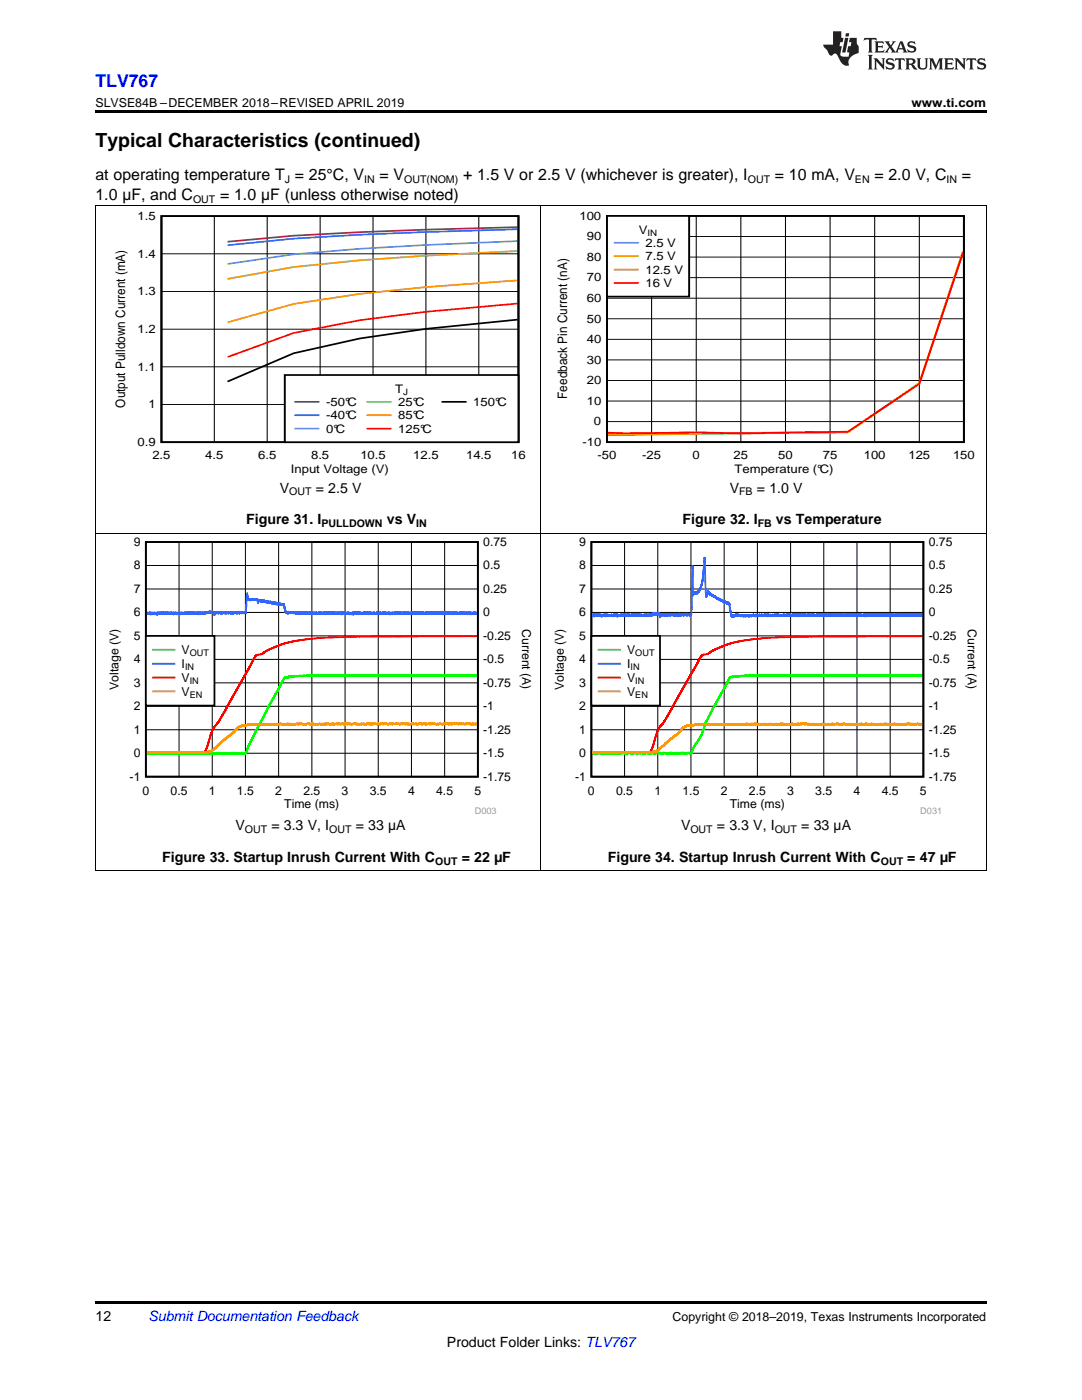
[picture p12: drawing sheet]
<svg xmlns="http://www.w3.org/2000/svg" width="216mm" height="279mm" viewBox="0 0 216 279" stroke-linecap="round" stroke-linejoin="round" font-family="sans-serif">
<defs><g id="words">
<text font-size="3.9" x="19" y="29.3">Typical Characteristics (continued)</text>
<text font-size="3.5" fill="#00f" x="19" y="17.3">TLV767</text>
<g font-size="3.2">
<text x="19" y="36">at operating temperature T = 25°C, V</text>
<text x="75.7" y="36">= V</text>
<text x="92.4" y="36">+ 1.5 V or 2.5 V (whichever is greater), I</text>
<text x="154.6" y="36">= 10 mA, V</text>
<text x="174.5" y="36">= 2.0 V, C</text>
<text x="191.9" y="36">=</text>
<text x="19" y="39.9">1.0 µF, and C</text>
<text x="43.9" y="39.9">= 1.0 µF (unless otherwise noted)</text>
</g>
<g font-size="2.8">
<text x="55.8" y="98.3">V</text>
<text x="63" y="98.3">= 2.5 V</text>
<text x="145.6" y="98.3">V</text>
<text x="151" y="98.3">= 1.0 V</text>
<text x="49.1" y="104.7">Figure 31. I</text>
<text x="77.2" y="104.7">vs V</text>
<text x="136.2" y="104.7">Figure 32. I</text>
<text x="154.8" y="104.7">vs Temperature</text>
<text x="47" y="165.7">V</text>
<text x="54.2" y="165.7">= 3.3 V, I</text>
<text x="71" y="165.7">= 33 µA</text>
<text x="135.9" y="165.7">V</text>
<text x="143.1" y="165.7">= 3.3 V, I</text>
<text x="159.9" y="165.7">= 33 µA</text>
<text x="32.4" y="172">Figure 33. Startup Inrush Current With C</text>
<text x="92.1" y="172">= 22 µF</text>
<text x="121.3" y="172">Figure 34. Startup Inrush Current With C</text>
<text x="181" y="172">= 47 µF</text>
<text x="19" y="263.6">12</text>
<text x="89.2" y="268.9">Product Folder Links: TLV767</text>
</g>
<text font-size="2.8" fill="#0000c8" x="29.6" y="263.6">Submit Documentation Feedback</text>
<g font-size="2.6">
<text x="25" y="81.3" transform="rotate(-90 25 81.3)">Output Pulldown Current (mA)</text>
<text x="113.2" y="79.6" transform="rotate(-90 113.2 79.6)">Feedback Pin Current (nA)</text>
</g>
<g font-size="2.5">
<text x="19" y="21.4">SLVSE84B –DECEMBER 2018–REVISED APRIL 2019</text>
<text x="181.9" y="21.4">www.ti.com</text>
<text x="134.2" y="263.6">Copyright © 2018–2019, Texas Instruments Incorporated</text>
</g>
<g font-size="2.4">
<text x="115.6" y="43.9">100</text>
<text x="117.1" y="48">90</text>
<text x="127.5" y="46.6">V</text>
<text x="117.1" y="52.1">80</text>
<text x="128.8" y="49.3">2.5 V</text>
<text x="128.8" y="52">7.5 V</text>
<text x="117.1" y="56.2">70</text>
<text x="128.8" y="54.6">12.5 V</text>
<text x="128.8" y="57.3">16 V</text>
<text x="117.1" y="64.4">50</text>
<text x="117.1" y="60.3">60</text>
<text x="117.1" y="68.5">40</text>
<text x="117.1" y="76.7">20</text>
<text x="117.1" y="72.6">30</text>
<text x="117.1" y="80.8">10</text>
<text x="116.2" y="89">-10</text>
<text x="118.5" y="84.9">0</text>
<text x="119.2" y="91.7">-50</text>
<text x="128.1" y="91.7">-25</text>
<text x="138.2" y="91.7">0</text>
<text x="146.4" y="91.7">25</text>
<text x="146.6" y="94.4">Temperature (°C)</text>
<text x="155.3" y="91.7">50</text>
<text x="164.2" y="91.7">75</text>
<text x="172.4" y="91.7">100</text>
<text x="181.3" y="91.7">125</text>
<text x="190.2" y="91.7">150</text>
<text x="26.7" y="113.7">8</text>
<text x="26.7" y="109">9</text>
<text x="96.4" y="113.7">0.5</text>
<text x="96.4" y="109">0.75</text>
<text x="115.6" y="113.7">8</text>
<text x="115.6" y="109">9</text>
<text x="185.3" y="113.7">0.5</text>
<text x="185.3" y="109">0.75</text>
<text x="26.7" y="118.3">7</text>
<text x="96.4" y="118.3">0.25</text>
<text x="115.6" y="118.3">7</text>
<text x="185.3" y="118.3">0.25</text>
<text x="26.7" y="123">6</text>
<text x="96.4" y="123">0</text>
<text x="104.2" y="125.6" transform="rotate(90 104.2 125.6)">Current (A)</text>
<text x="115.6" y="123">6</text>
<text x="185.3" y="123">0</text>
<text x="193.1" y="125.6" transform="rotate(90 193.1 125.6)">Current (A)</text>
<text x="26.7" y="127.7">5</text>
<text x="36.2" y="130.5">V</text>
<text x="96.4" y="127.7">-0.25</text>
<text x="115.6" y="127.7">5</text>
<text x="125.1" y="130.5">V</text>
<text x="185.3" y="127.7">-0.25</text>
<text x="23.6" y="137.7" transform="rotate(-90 23.6 137.7)">Voltage (V)</text>
<text x="26.7" y="137.1">3</text>
<text x="26.7" y="132.4">4</text>
<text x="36.2" y="133.3">I</text>
<text x="36.2" y="136.1">V</text>
<text x="96.4" y="137.1">-0.75</text>
<text x="96.4" y="132.4">-0.5</text>
<text x="112.5" y="137.7" transform="rotate(-90 112.5 137.7)">Voltage (V)</text>
<text x="115.6" y="137.1">3</text>
<text x="115.6" y="132.4">4</text>
<text x="125.1" y="133.3">I</text>
<text x="125.1" y="136.1">V</text>
<text x="185.3" y="137.1">-0.75</text>
<text x="185.3" y="132.4">-0.5</text>
<text x="26.7" y="141.8">2</text>
<text x="36.2" y="138.9">V</text>
<text x="96.4" y="141.8">-1</text>
<text x="115.6" y="141.8">2</text>
<text x="125.1" y="138.9">V</text>
<text x="185.3" y="141.8">-1</text>
<text x="26.7" y="146.4">1</text>
<text x="96.4" y="146.4">-1.25</text>
<text x="115.6" y="146.4">1</text>
<text x="185.3" y="146.4">-1.25</text>
<text x="25.9" y="155.8">-1</text>
<text x="26.7" y="151.1">0</text>
<text x="96.4" y="151.1">-1.5</text>
<text x="96.4" y="155.8">-1.75</text>
<text x="114.8" y="155.8">-1</text>
<text x="115.6" y="151.1">0</text>
<text x="185.3" y="151.1">-1.5</text>
<text x="185.3" y="155.8">-1.75</text>
<text x="28.4" y="158.6">0</text>
<text x="34" y="158.6">0.5</text>
<text x="41.7" y="158.6">1</text>
<text x="47.3" y="158.6">1.5</text>
<text x="54.9" y="158.6">2</text>
<text x="56.7" y="161.3">Time (ms)</text>
<text x="60.5" y="158.6">2.5</text>
<text x="68.2" y="158.6">3</text>
<text x="73.8" y="158.6">3.5</text>
<text x="81.4" y="158.6">4</text>
<text x="87" y="158.6">4.5</text>
<text x="94.7" y="158.6">5</text>
<text x="117.3" y="158.6">0</text>
<text x="122.9" y="158.6">0.5</text>
<text x="130.6" y="158.6">1</text>
<text x="136.2" y="158.6">1.5</text>
<text x="143.8" y="158.6">2</text>
<text x="145.6" y="161.3">Time (ms)</text>
<text x="149.4" y="158.6">2.5</text>
<text x="157.1" y="158.6">3</text>
<text x="162.7" y="158.6">3.5</text>
<text x="170.3" y="158.6">4</text>
<text x="175.9" y="158.6">4.5</text>
<text x="183.6" y="158.6">5</text>
</g>
<g font-size="2.3">
<text x="27.4" y="43.9">1.5</text>
<text x="27.4" y="51.4">1.4</text>
<text x="27.4" y="58.9">1.3</text>
<text x="27.4" y="66.5">1.2</text>
<text x="27.4" y="74">1.1</text>
<text x="29.6" y="81.5">1</text>
<text x="65.1" y="81">-50°C</text>
<text x="65.1" y="83.7">-40°C</text>
<text x="78.8" y="78.4">T</text>
<text x="79.5" y="81">25°C</text>
<text x="79.5" y="83.7">85°C</text>
<text x="94.4" y="81">150°C</text>
<text x="27.4" y="89">0.9</text>
<text x="65.1" y="86.4">0°C</text>
<text x="79.5" y="86.4">125°C</text>
<text x="30.4" y="91.7">2.5</text>
<text x="41" y="91.7">4.5</text>
<text x="51.5" y="91.7">6.5</text>
<text x="58.1" y="94.4">Input Voltage (V)</text>
<text x="62.1" y="91.7">8.5</text>
<text x="71.9" y="91.7">10.5</text>
<text x="82.5" y="91.7">12.5</text>
<text x="93" y="91.7">14.5</text>
<text x="102" y="91.7">16</text>
</g>
<g font-size="2.1">
<text x="38.5" y="40.5">OUT</text>
<text x="56.8" y="36.6">J</text>
<text x="72.7" y="36.6">IN</text>
<text x="80.6" y="36.6">OUT(NOM)</text>
<text x="149.2" y="36.6">OUT</text>
<text x="170.6" y="36.6">EN</text>
<text x="188.9" y="36.6">IN</text>
<text x="57.7" y="98.9">OUT</text>
<text x="147.5" y="98.9">FB</text>
<text x="64.1" y="105.2">PULLDOWN</text>
<text x="83" y="105.2">IN</text>
<text x="151.2" y="105.2">FB</text>
<text x="48.9" y="166.3">OUT</text>
<text x="65.7" y="166.3">OUT</text>
<text x="137.8" y="166.3">OUT</text>
<text x="154.6" y="166.3">OUT</text>
<text x="86.9" y="172.6">OUT</text>
<text x="175.8" y="172.6">OUT</text>
</g>
<g font-size="1.8">
<text x="129.2" y="47">IN</text>
<text x="80.4" y="78.8">J</text>
<text x="37.9" y="131">OUT</text>
<text x="126.8" y="131">OUT</text>
<text x="36.9" y="133.7">IN</text>
<text x="37.9" y="136.5">IN</text>
<text x="125.8" y="133.7">IN</text>
<text x="126.8" y="136.5">IN</text>
<text x="37.9" y="139.3">EN</text>
<text x="126.8" y="139.3">EN</text>
</g>
<g font-size="1.8" fill="#999">
<text x="94.7" y="162.4">D003</text>
<text x="183.6" y="162.4">D031</text>
</g>
</g></defs>
<path d="M19 173.8h.2zM196.7 173.8h.1zM19 259.7h177.8v.5h-177.8z" fill="#000"/>
<g fill="none" stroke="#000" stroke-width=".2">
<path d="M19.1 106.4v67.4M29.1 117.5h66.3M29.1 112.9h66.3M35.7 108.2v46.8M42.4 108.2v46.8M49 108.2v46.8M55.6 108.2v46.8M62.2 108.2v46.8M68.9 108.2v46.8M75.5 108.2v46.8M82.1 108.2v46.8M88.7 108.2v46.8"/>
<path d="M107.9 106.4v67.4M196.8 106.4v67.4M29.1 136.3h66.3M29.1 131.6h66.3M29.1 126.9h66.3M29.1 122.2h66.3M29.1 150.3h66.3M29.1 145.6h66.3M29.1 141h66.3M19 173.8h177.8"/>
</g>
<path d="M29.1 108.2h66.2v46.8h-66.2z" fill="none" stroke="#000" stroke-width=".35"/>
<path d="M95.2 134.9l-.4-.1v.1l-.2-.1-.3 .1-.1-.1-.1 .1-.1-.1-.1 .1v-.1l-.8 .1-.1-.1-.2 .1-.2-.1v.1v-.1l-.2 .1-.2-.2v.2l-.1-.1-.2 .1-.6-.1v.1v-.1l-.2 .1v-.1v.1l-.3-.1v.1l-.1-.1-.5 .1-.1-.1v.1v-.1l-.4 .1-.1-.1-.1 .1v-.1l-.3 .1v-.1l-.1 .1-1.1-.1-.1 .1v-.1l-.5 .1-.6-.1v.1l-.1-.1-.1 .1-.3-.1-.4 .1v-.1v.1l-.8-.1-.4 .1-.4-.1v.1l-.1-.1-.3 .1-.1-.1-.1 .1-.2-.1-.1 .1-.6-.1v.1l-.2-.1-.3 .1-.2-.1-.2 .1v-.1h-.5v.1l-.2-.1v.1l-.2-.1-.2 .1v-.1l-.1 .1-.7-.1v.1l-.8-.1-.4 .1-.1-.1-.1 .1-.3-.1v.1v-.1l-.2 .1-.2-.1-.1 .1v-.1l-.5 .1v-.1l-.2 .1-.8-.1-.3 .1v-.1l-.2 .1-.1-.1-.5 .1-.3-.1v.1l-.2-.1-.1 .1-.1-.1-.7 .1-.2-.1v.1l-.2-.1-.3 .1-.1-.1-.1 .1-.1-.1-.4 .1v-.1v.1l-.2-.1-.1 .1-.1-.1-.2 .1v-.1l-.2 .1-.2-.1-.1 .1-.1-.1v.1l-.3-.1v.1h-.5l-.5-.1-.1 .1v-.1l-.1 .1-.5-.1v.1l-.1-.1v.1l-.4-.1v.1l-.3-.1-.1 .1-.1-.1-.1 .1-.2-.1-1.1 .1-.2-.1-.3 .1-.1-.1-.3 .1-.2-.1-.5 .1-.1-.1v.1l-.1-.1-.1 .1v-.1l-.1 .1v-.1l-.3 .1-.1-.1v.1v-.1l-.2 .1-.1-.1v.1l-.1-.1-.4 .1v-.1v.1l-.6-.1-.1 .1v-.1l-.4 .1-.1-.1-.1 .1v-.1l-.1 .1-.4-.1-.1 .1-.1-.1-.4 .1-.5-.1-.1 .2v-.2l-.4 .2-.2-.2-1 .2-.1-.1-.1 .1-.4-.1-.1 .2v-.2l-.2 .2-.1-.1-.2 .2-.1-.2-.2 .2v-.1v.1l-.1-.1h-.2l-.1 .1v-.1l-.1 .1-.1-.1-.4 .6-5.1 9.4-1.8 3.7-.5 1.5v-.1l-.1 .2-.1-.1-.2 .1-.3-.1v.1v-.2l-.1 .2-.2-.2-.2 .2v-.1l-.2 .1-.3-.1-.1 .1v-.1l-.2 .1v-.1l-.4 .1v-.1l-.4 .1-.1-.1v.1l-.1-.1-.1 .1-.1-.1-.1 .1-.2-.2v.2l-.1-.2-.1 .2-.1-.2-.1 .2-.1-.1-.1 .1v-.1l-.2 .1v-.2l-.1 .2-.2-.2-.2 .2v-.1l-.2 .1-.2-.1v.1v-.1l-.3 .1v-.1l-.1 .1-.1-.1-.1 .1-.3-.1v.1l-.1-.1v.1v-.1v.1l-.1-.1v.1l-.2-.2-.1 .2-.2-.1v.1l-.2-.1-.1 .1-.1-.2-.6 .2v-.1v.1l-.3-.2-.2 .2-.1-.1-.1 .1v-.1l-.1 .1-.2-.2-.1 .2-.1-.1-.1 .1-.2-.1-.3 .1-.2-.1v.1v-.2v.2v-.1l-.1 .1-.1-.1-.1 .1-.3-.2-.1 .2v-.1l-.1 .1-.1-.1-.1 .1v-.2l-.5 .2-.2-.2v.2l-.2-.2-.2 .2v-.2v.2l-.1-.1-.1 .1-.1-.2v.2l-.1-.1-.1 .1-.2-.1v.1l-.2-.2-.2 .2v-.2l-.2 .2-.4-.2-.1 .2-.3-.2-.1 .2-.1-.2v.2l-.1-.2-.1 .2-.2-.1v.1v-.1l-.1 .1-.1-.2v.2l-.2-.2-.1 .2-.1-.2v.2v-.1l-.3 .1v-.2v.2v-.2l-.1 .2-.4-.1-.1 .1v-.1l-.1 .1v-.2v.2l-.1-.2v.2l-.1-.1-.1 .1v-.2l-.1 .2-.3-.2v.2l-.2-.2-.3 .2v-.2l-.1 .2-.1-.2-.1 .1-.1-.1v.2l-.2-.1-.3 .1-.1-.2-.1 .2-.1-.1-.1 .1-.3-.2-.2 .2-.1-.1-.2 .1v-.1v.1l-.3-.1v.1v-.1" fill="none" stroke="#0f0" stroke-width=".35"/>
<path d="M95.2 122.5l-.1-.2v.3v-.4l-.2 .4v-.4l-.1 .3-.1-.3v.4l-.1-.4-.1 .3v-.2l-.2 .2v-.3l-.1 .3-.1-.2v.2l-.1-.2v.2v-.2v.3l-.2-.4v.3v-.3l-.1 .3-.1-.3-.1 .3-.1-.3v.3l-.1-.2v.3v-.3v.3l-.1-.3-.1 .2v-.3v.3l-.1-.2-.1 .2v-.2v.3l-.2-.4v.3v-.3l-.2 .3v-.3l-.1 .3-.1-.3-.1 .3-.1-.2v.2v-.2v.2l-.1-.4-.1 .4-.1-.3-.1 .3-.1-.2-.1 .2-.1-.2-.1 .2v-.2v.2l-.1-.3-.1 .2v-.2v.3l-.1-.3-.1 .2v-.2l-.1 .2v-.2l-.1 .3v-.3l-.1 .2-.1-.2v.3l-.1-.3-.1 .4-.1-.4v.4v-.4l-.1 .4-.1-.3-.1 .2v-.3l-.1 .3v-.3v.3l-.1-.3-.1 .3v-.3v.2l-.1-.2v.3v-.3l-.1 .3-.1-.3-.1 .3v-.3l-.1 .3-.1-.3v.2l-.1-.2-.1 .3v-.3l-.1 .3-.1-.3v.3v-.3l-.1 .3-.1-.3v.3l-.1-.3v.4l-.1-.4v.3l-.1-.3v.3l-.1-.5v.5l-.1-.2v.2l-.1-.2v.1v-.2l-.1 .3-.1-.3v.2v-.2l-.1 .3v-.3l-.1 .3-.1-.2v.3v-.4v.4l-.2-.4v.3l-.1-.3-.1 .3v-.3l-.2 .3v-.2l-.1 .2v-.3l-.1 .3v-.3v.3l-.1-.2v.2l-.1-.3-.2 .3-.1-.3v.4v-.4l-.1 .3-.2-.3v.4l-.1-.4v.3v-.2l-.1 .2v-.3l-.1 .4v-.4v.3l-.1-.2v.2l-.1-.2v.2l-.1-.3-.1 .3v-.3l-.1 .3v-.3l-.1 .3-.1-.2v.2l-.1-.3v.2l-.1-.2-.1 .2v-.2l-.2 .4v-.4l-.1 .3v-.3l-.1 .3v-.3l-.1 .2-.1-.2v.2l-.1-.2-.1 .3-.1-.3v.3v-.4l-.1 .3-.2-.2v.3l-.1-.3v.4l-.1-.3v.1l-.1-.2v.3l-.1-.3v.3l-.1-.3v.3v-.3l-.1 .3-.1-.3v.3v-.3l-.1 .2v-.2l-.1 .3v-.3v.3l-.1-.3-.1 .4v-.4l-.1 .3-.1-.2v.3l-.1-.3-.1 .2v-.2l-.1 .2-.1-.2v.2l-.1-.3-.1 .3v-.2l-.1 .2-.1-.2-.1 .3v-.3l-.1 .2-.1-.2v.2v-.3l-.1 .4v-.4l-.1 .3-.1-.3v.3v-.3l-.1 .3v-.2l-.1 .2-.1-.2-.1 .2v-.2v.2v-.3l-.2 .3-.1-.2v.2v-.4l-.1 .4v-.3v.3l-.1-.3-.2 .4-.1-.4-.1 .3-.1-.3v.4v-.4l-.1 .4-.1-.3-.1 .2v-.3l-.1 .3v-.3l-.1 .3v-.2l-.1 .2-.1-.2v.2l-.1-.2v.3v-.4l-.1 .4v-.3l-.1 .2-.1-.2v.2l-.1-.2v.3l-.2-.3v.3l-.1-.3-.1 .2v-.3v.3l-.1-.3-.1 .3-.1-.2v.2l-.1-.2v.2v-.2l-.1 .2-.1-.3-.1 .3v-.3l-.1 .3-.1-.2v.2v-.2v.3l-.1-.3v.3v-.4l-.1 .3v-.3l-.2 .3v-.2l-.1 .3-.1-.3v.2l-.1-.3v.3l-.1-.3-.1 .3v-.2l-.1 .3v-.3l-.1 .3v-.3v.3v-.3l-.1 .3v-.3l-.1 .2-.1-.3v.3v-.3v.3l-.2-.2v.2l-.1-.2v.2v-.2l-.1 .3-.1-.3v.2l-.1-.3v.3l-.2-.2v.2l-.1-.2-.1 .3v-.3l-.1 .3-.1-.4v.3l-.1-.3-.1 .3v-.3l-.1 .3-.2-.2v.3v-.3l-.1 .3-.1-.4-.1 .3v-.3l-.1 .3-.1-.3-.1 .4v-.4l-.1 .2-.1-.2v.3v-.3l-.1 .3v-.3l-.2 .3-.2-.2v.3l-.1-.3-.1 .2-.2-.3v.2v-.2l-.1 .3-.1-.2v.1l-.1-.2-.1 .3-.1-.3-.1 .4v-.3v.3v-.3v.2l-.1-.3v.3v-.3l-.1 .3v-.3l-.1 .4-.2-.4v.3l-.1-.3v.3l-.1-.3-.1 .5-.1-.5-.2 .4v-.3l-.1 .3-.1-.3-.1 .3v-.3l-.1 .3v-.3v.2l-.1-.3-.1 .3v-.3l-.1 .4-.1-.4-.1 .4v-.3v.2l-.1-.2-.1 .3-.1-.3-.1 .2v-.2v.2v-.2l-.1 .2v-.3v.3l-.1-.2-.1 .2-.1-.3v.3l-.2-.2v.3l-.1-.4-.1 .3v-.2l-.1 .1v-.2l-.1 .3v-.3l-.1 .4-.2-.3v.3v-.4v.3l-.2-.3v.3v-.3l-.1 .4v-.3l-.1 .2v-.2l-.1 .2-.1-.2v.2l-.1-.3-.1 .3-.1-.3v.3l-.1-.2v.2v-.2v.2l-.1-.3-.1 .3v-.3l-.1 .4-.1-.4-.1 .4-.1-.4v.2l-.1-.1-.1 .2-.1-.4v.4l-.1-.4v.4v-.3l-.1 .3v-.3v.3l-.1-.3-.1 .4v-.4l-.1 .2v-.1l-.1 .3v-.3v.2l-.1-.3v.3v-.3l-.1 .3-.2-.3v.3l-.2-.2v.3v-.3v.2l-.1-.2-.1 .3-.1-.4v.3l-.1-.3v.3l-.1-.3v.3v-.2l-.1 .2v-.3l-.1 .3v-.3l-.2 .3v-.2v.2l-.1-.2-.1 .3v-.3v.3l-.1-.4-.1 .3v-.3l-.1 .3-.1-.2v.2l-.1-.2v.3v-.3v.2l-.1-.2-.1 .2-.1-.2v.2v-.2l-.1 .2v-.3v.3l-.1-.2v.3l-.1-.4v.3l-.2-.3v.3v-.3l-.2 .3v-.3v.4l-.1-.3v.2v-.2l-.1 .2v-.3l-.2 .4v-.4l-.2 .3v-.3l-.1 .3v-.3l-.1 .3v-.3l-.1 .3-.1-.3-.1 .2-.1-.2-.1 .3v-.2v.2l-.1-.2-.1 .2v-.3l-.1 .3-.1-.3-.1 .3-.1-.3v.2v-.3l-.1 .4-.1-.4-.1 .5-.1-.4v.3v-.3l-.1 .2-.1-.2v.2l-.1-.2v.3l-.1-.4v.4l-.1-.3-.1 .2v-.3v.3l-.1-.2-.1 .2v-.3l-.1 .3-.1-.3v.3v-.2l-.1 .2-.1-.2v.2v-.2l-.1 .2v-.2v.1l-.1-.1v.2l-.1-.3v.3v-.3l-.1 .3-.1-.3-.1 .2-.1-.2v.2l-.1-.3v.5l-.1-.3v.2l-.2-.3v.3l-.1-.3v.2l-.1-.2v.2l-.3-1.7v.3l-.1-.4-.1 .3-.1-.3-.1 .3-.1-.2v.2v-.2l-.1 .1-.1-.2v.2l-.1-.2v.2v-.3l-.1 .3v-.3l-.1 .3v-.3l-.2 .2v-.2v.3l-.2-.4-.1 .3v-.3l-.1 .3-.1-.3v.3l-.2-.4v.2v-.2l-.1 .3-.1-.3v.3l-.1-.3v.2l-.1-.2-.1 .3v-.3l-.1 .3-.1-.4-.1 .3v-.4v.3l-.2-.2-.1 .2-.1-.3v.3l-.1-.3v.3l-.1-.3-.2 .3-.1-.4v.3l-.1-.3v.3v-.3l-.1 .2-.1-.2v.2l-.1-.3-.1 .3-.1-.2-.1 .1-.1-.2v.2v-.2l-.1 .3v-.3v.3l-.1-.4v.3l-.1-.2-.1 .3v-.4v.3l-.1-.3v.2l-.1-.2-.1 .3v-.3l-.1 .6-.1-.7v.2l-.1-.2-.1 .2v-.3l-.1 .3v-.2l-.1 .2-.2-.2v.2l-.1-.3-.1 .3-.1-.3-.1 .3-.1-.3v.2v-.1l-.1 .1-.1-.2v.2l-.1-.1v.1v-.2l-.1 .3v-.2v.2l-.1-.2-.1 .2-.1-.3-.1 .1-.2-1.2-.2 3.8-.1 .2-.1-.2v.2v-.3l-.1 .3v-.2v.2l-.1-.3-.1 .3v-.3l-.1 .3v-.2l-.1 .2-.1-.2v.2l-.1-.2v.2l-.2-.3v.3v-.3l-.1 .3v-.3l-.1 .4v-.3l-.2 .1v-.1v.1l-.1-.2-.2 .3v-.2v.2l-.1-.3v.3v-.3l-.2 .3-.1-.3-.1 .3v-.3v.3l-.1-.2-.1 .2v-.2l-.1 .2v-.2l-.1 .3v-.3v.3l-.1-.3-.1 .2v-.3l-.1 .3-.1-.3v.4l-.1-.4-.1 .3-.2-.3v.3l-.1-.2v.2l-.1-.3v.3l-.2-.2-.1 .3v-.4l-.1 .3-.1-.2v.2l-.1-.3-.1 .3-.1-.2v.2l-.1-.3-.1 .3v-.2l-.1 .2v-.2l-.1 .3-.2-.4v.3l-.2-.2v.2v-.3l-.1 .2v-.1v.2l-.1-.2v.2l-.2-.3v.3l-.1-.3-.1 .3v-.3v.3l-.1-.3-.2 .5-.1-.3v.5l-.1-.6v.1v-.2l-.1 .2-.1-.2-.1 .2-.1-.3-.1 .3-.1-.2v.2l-.1-.3v.3l-.1-.3v.3l-.2-.3-.1 .3v-.2l-.1 .2-.1-.2v.3l-.1-.3v.2l-.1-.2-.1 .4v-.4l-.1 .3-.1-.3v.3l-.1-.1v.1l-.1-.1v.2l-.1-.3-.1 .3v-.3l-.2 .3v-.3v.3v-.2l-.2 .2-.1-.3v.3l-.1-.3v.4l-.1-.4-.1 .3v-.2l-.1 .3v-.4l-.1 .3-.1-.3v.3v-.3l-.1 .3v-.2v.2l-.2-.2v.2v-.2v.2l-.2-.3v.3v-.2v.2v-.2v.2l-.1-.2-.1 .2v-.3v.3v-.2v.2l-.1-.2-.1 .2v-.4v.4v-.3l-.1 .3v-.3l-.1 .3v-.3l-.1 .3v-.3v.2l-.1-.2-.1 .3v-.3l-.1 .3v-.3v.3l-.1-.3-.1 .4v-.4v.3l-.1-.3v.3v-.2l-.1 .2v-.3l-.1 .3v-.2l-.1 .2-.1-.2-.1 .2v-.3v.3l-.1-.2-.1 .2v-.3v.3l-.1-.2v.3l-.1-.3-.1 .2v-.2v.3l-.1-.3-.2 .3-.1-.4-.1 .4-.1-.3v.3v-.4l-.2 .3v-.3v.4l-.1-.3-.1 .2v-.2v.2l-.1-.2-.1 .2v-.3l-.1 .4-.1-.3v.3l-.1-.3-.1 .3-.1-.3-.1 .2v-.2l-.2 .3-.1-.4v.3l-.2-.2v.2v-.2v.3l-.1-.4v.3l-.2-.2v.2l-.1-.3v.4v-.3v.3l-.1-.3v.2l-.1-.3v.2l-.1-.1-.1 .2v-.3l-.2 .4v-.3v.2l-.2-.2v.1v-.2l-.1 .3v-.2v.2l-.2-.2v.2v-.3l-.1 .3v-.3l-.1 .4-.1-.4v.3l-.1-.2v.2v-.3l-.1 .3-.1-.4v.4l-.1-.2v.2l-.2-.3-.1 .3-.1-.3v.4l-.1-.4v.3l-.2-.2v.4v-.4l-.1 .3-.1-.3-.1 .3v-.2v.1l-.1-.2v.2l-.1-.3v.4l-.1-.3v.3l-.1-.3-.2 .3v-.4v.4v-.2l-.1 .2-.1-.3v.3l-.1-.4v.4l-.2-.3v.3l-.1-.4-.1 .3-.1-.2-.1 .3-.1-.3-.1 .3-.1-.4v.3" fill="none" stroke="#36f" stroke-width=".35"/>
<path d="M95.2 126.9l-20.3 .1-10.1 .3-4.7 .4-1.9 .4-2.2 .6-2.7 1.1-1.1 .7-.9 .2-.4 .3-7.1 12.8-1.3 1.7-1.2 3.6-.6 1.1-.3 .1-11.1-.1" fill="none" stroke="#f00" stroke-width=".35"/>
<path d="M95.2 144.5l-.1-.1-.1 .2-.1-.2-.1 .2v-.2v.2l-.1-.2v.2v-.2l-.1 .2-.1-.2v.2v-.3l-.1 .3v-.2l-.1 .2-.1-.2v.2l-.1-.2v.2v-.2l-.1 .2v-.2l-.2 .2v-.2l-.2 .1v-.1v.1l-.2-.1-.1 .1v-.1l-.2 .1v-.1l-.2 .2v-.2l-.1 .2v-.2v.1l-.1-.1-.1 .2v-.2v.1l-.1-.1v.2v-.2l-.3 .1v-.1l-.1 .2v-.2l-.1 .2-.1-.2-.1 .1-.1-.1-.2 .2v-.2v.2l-.1-.2-.1 .1-.2-.1v.1v-.1l-.2 .1v-.1v.1l-.1-.1v.1l-.1-.1v.1l-.3-.1-.1 .2-.2-.2v.2v-.2l-.1 .2-.1-.2-.1 .2v-.2v.1v-.1l-.2 .2v-.2l-.1 .2-.2-.2-.2 .1-.2-.1-.1 .1v-.1v.2v-.2l-.2 .2v-.2l-.2 .2v-.2l-.1 .2v-.2v.2l-.2-.2v.2l-.3-.2-.1 .1-.2-.1-.1 .2v-.2v.1l-.1-.1-.2 .2-.1-.2-.2 .1v-.1l-.1 .1-.1-.1v.1l-.2-.1-.1 .1v-.1l-.2 .2v-.2l-.1 .2-.2-.2v.2v-.2l-.1 .2-.2-.2-.1 .2-.2-.2v.2l-.1-.2-.1 .2-.1-.2v.2l-.1-.2-.1 .2v-.2l-.2 .1-.1-.1-.2 .2-.1-.2-.3 .1-.2-.1-.2 .2-.1-.2-.2 .2-.1-.2v.1l-.1-.1v.1l-.2 .1-.2-.2-.2 .2-.1-.2v.2l-.1-.2-.1 .2v-.2l-.2 .1v.1l-.3-.2-.1 .2v-.2l-.1 .2v-.2h-.1l-.1 .1v-.1v.1v-.1l-.1 .2v-.2l-.2 .2-.2-.2-.1 .2v-.2l-.1 .1v-.1l-.2 .1-.1-.1v.1l-.1-.1-.2 .2-.1-.2-.3 .1-.1-.1-.2 .1-.1-.1v.2v-.2l-.1 .1v-.1v.1l-.2-.1-.2 .1v-.1l-.2 .2v-.2l-.2 .2-.1-.2v.2v-.2l-.2 .1v-.1l-.3 .2-.1-.2-.1 .2v-.2l-.1 .1-.1-.1-.1 .1v-.1v.1l-.2-.1-.1 .1-.2-.1-.1 .2v-.2l-.3 .1-.2-.1v.2v-.2l-.2 .2-.1-.2-.1 .1v-.1v.2v-.2l-.2 .2-.1-.2-.1 .2-.1-.2v.1l-.3-.1v.1l-.1-.1v.1v-.1l-.2 .2v-.2l-.1 .1v.1v-.2l-.1 .2v-.2l-.2 .2-.1-.2v.2v-.2l-.1 .1v-.1l-.1 .2v-.2l-.1 .1-.1-.1v.1l-.2-.1v.1l-.1-.1v.2l-.1-.2-.1 .2-.2-.2v.2l-.2-.2v.2v-.2l-.2 .2-.1-.2-.2 .2v-.2l-.1 .2-.1-.2-.1 .2-.1-.2-.1 .2-.1-.1v.1l-.1-.2v.2v-.2l-.1 .2-.1-.2v.2l-.1-.2-.1 .2-.1-.2-.2 .1-.1-.1-.1 .1v-.1l-.3 .2-.1-.2-.2 .1v-.1l-.1 .2-.1-.2v.2l-.1-.2-.3 .2-.1-.2-.1 .2-.2-.2v.2l-.1-.2-.1 .2-.2-.2-.1 .1-.1-.1v.1l-.2-.1-.1 .2-.1-.2v.2l-.1-.2v.2l-.1-.2v.1l-.1-.1-.1 .2-.3-.2-.1 .1-.2-.1-.1 .2v-.2l-.2 .2-.1-.2v.2l-.1-.2v.2l-.1-.2-.1 .2-.1-.2-.1 .2-.1-.2-.1 .2v-.2v.2l-.1-.2-.1 .2-.1-.2-.1 .2v-.2l-.2 .1-.1-.1v.2l-.1-.2v.2v-.2l-.1 .2v-.2l-.2 .2v-.2l-.1 .2-.1-.2-.1 .2-.1-.2v.2l-.1-.2v.2v-.2v.2h-.3l-.1-.2v.2l-.1-.2-.1 .2v-.2l-.2 .2-.1-.2-.1 .2-.1-.2v.2l-.2-.2-.3 .2v-.2v.2l-.1-.2-.1 .2-.1-.2v.2l-.1-.2v.2v-.2l-.2 .2v-.2v.2l-.1-.2-.1 .2v-.2l-.2 .1-.2-.1v.1l-.2-.1-.1 .2-.2-.1v.1v-.1l-.2 .1-.2-.2-.1 .2v-.2l-.1 .2-.3-.2-.1 .2-.1-.2v.1l-.2-.1v.2l-.1-.2-.1 .2v-.2v.2v-.2l-.1 .2-.1-.2-.1 .1v-.1l-.2 .2v-.2v.2l-.1-.2v.2v-.1l-.1 .1v-.2l-.2 .2v-.2l-.1 .2-.2-.2-.1 .2v-.1l-.1 .1v-.2l-.1 .2v-.2v.2l-.2-.2v.2v-.2v.2l-.1-.2-.1 .2-.1-.2-.3 .2-.1-.1v.1l-.2-.2-.1 .2-.1-.2v.2v-.2l-.2 .2v-.1h-.2l-.1-.1v.2l-.2-.2-.2 .2v-.2l-.1 .2v-.1l-.1 .1-.1-.1v.1l-.2-.2-.1 .2v-.1l-.1 .1v-.1l-.1 .1v-.1v.1l-.1-.2-.1 .2-.1-.2-.1 .2v-.1l-.3 .1-.1-.1v.1v-.1l-.1 .1v-.1l-.1 .1-.1-.1-.2 .1-.1-.1-.1 .1v-.1l-.2 .1-.1-.2-.1 .2v-.2v.2l-.1-.1-.2 .2-.1-.2v.2v-.2l-.1 .2v-.2v.2v-.2l-.1 .2v-.2v.2l-.2-.1v.1l-.2-.2-.1 .2-.2-.2-.1 .2-.2-.2v.1l-.1-.1v.2l-.1-.2-.2 .2v-.2l-.3 .2-.2-.2-.1 .2-.1-.1-.1 .1-.4-.1-.1 .1v-.1v.1l-.5-.1-.2 .2v-.1v.1v-.1l-.2 .1v-.1v.2v-.2l-.1 .1-.1-.1-.1 .1v-.1v.2l-.1-.1-.2 .1v-.1l-.2 .2v-.1l-.2 .2-.2-.1v.2l-.1-.1v.2l-.1-.1-.4 .4-.3 .6v-.2l-.3 .4v-.2l-.1 .3-.1-.1v.2l-.1-.1-.2 .3v-.2l-.5 .6v-.1l-.1 .2-.1-.1v.1h-.1l-.1 .2-.1-.1-.1 .3-.1-.1-.2 .3v-.1l-.5 .6-.1-.1v.1l-.1-.1-.1 .3v-.2v.2v-.1l-.7 .8v-.2l-.2 .4-.1-.1-.1 .3-.1-.1-.2 .3v-.1l-.2 .2v-.2l-.2 .3v-.2l-.1 .2v-.2l-.2 .2v-.2l-.1 .3v-.2l-.1 .2-.1-.2-.3 .3-.2-.2v.1l-.2-.1v.1v-.1v.2l-.2-.2v.1v-.1l-.2 .1-.1-.2-.1 .2-.1-.1v.1l-.1-.1-.1 .1-.2-.2v.2v-.1l-.4 .1-.1-.1v.2l-.1-.2-.1 .1-.1-.1-.1 .1-.1-.1-.1 .2v-.2l-.1 .1-.1-.1v.1l-.3-.2v.2l-.1-.2-.3 .2v-.1l-.1 .1-.1-.1v.2v-.2l-.1 .2-.2-.2-.1 .2-.1-.2-.1 .2-.1-.2v.2l-.1-.2v.1v-.1l-.1 .1-.1-.1-.1 .2-.1-.2-.2 .1v-.1l-.1 .1-.1-.1-.2 .1v-.2l-.1 .2v-.2l-.1 .2-.2-.2v.2l-.2-.1v.1l-.1-.1-.1 .1v-.1l-.1 .1v-.2l-.2 .2v-.1l-.2 .1-.1-.1v.1v-.2l-.2 .2v-.2l-.2 .3-.1-.2v.2l-.1-.2-.1 .2v-.2l-.2 .2v-.2l-.1 .1-.1-.1v.1l-.2-.1v.1v-.2l-.1 .2-.3-.1v.2v-.2l-.1 .1-.2-.1v.1v-.1l-.1 .2-.3-.3v.3l-.2-.2v.1v-.1l-.1 .1-.2-.1v.2l-.1-.2-.2 .1v-.1l-.1 .1v-.1l-.3 .1-.3-.1v.1l-.1-.1-.2 .1-.1-.1v.2l-.1-.2v.2v-.2l-.1 .1-.1-.1-.1 .2v-.2v.1l-.1-.1" fill="none" stroke="#f90" stroke-width=".35"/>
<path d="M29.1 126.9h13.7v13.9h-13.7z" fill-rule="evenodd" fill="#fff"/>
<path d="M118 108.2h66.2v46.8h-66.2zM29.1 126.9h13.7v13.9h-13.7z" fill="none" stroke="#000" stroke-width=".35"/>
<path d="M30.5 129.7h4.3M184.1 134.8l-.4 .1-.1-.1-.3 .1-.2-.1-.4 .1-.1-.1v.1l-.2-.1-.3 .1v-.1l-.2 .1-.1-.1-.1 .1-.1-.1-.2 .1-.3-.1v.1l-.1-.1-.1 .1-.6-.1-.6 .1v-.1l-.2 .1-.1-.1-.2 .1-.1-.1-.1 .1-.1-.1-.4 .1-.6-.1-.4 .1-.2-.1v.1v-.1l-.4 .1-.2-.1-.1 .1-.2-.1v.1l-.4-.1v.1v-.1l-.6 .1v-.1v.1l-.2-.1-.1 .1-.2-.1-.1 .1v-.1l-.2 .1-.1-.1v.1l-.1-.1-.4 .1-.1-.1v.1l-.1-.1v.1l-.1-.1-.4 .1v-.1l-.2 .1-.3-.1-.3 .1-.2-.1v.1l-.2-.1-.2 .1v-.1l-.1 .1-.3-.1v.1v-.1l-.4 .1v-.1v.1l-.1-.1-.4 .1v-.1l-.1 .1-.2-.1v.1h-.3l-.3-.1-.1 .1-.6-.1-.3 .1-.1-.1-.1 .1-.3-.1-.6 .1v-.1l-.1 .1v-.1l-.3 .1-.2-.1-.1 .1-.2-.1-1.3 .1v-.1l-.1 .1v-.1l-.1 .1-.1-.1-.5 .1-.4-.1-.5 .1v-.1l-.1 .1-.3-.1v.1l-.1-.1v.1l-.3-.1-.1 .1v-.1l-.2 .1-.4-.1-.2 .1-.7-.1-.1 .1v-.1l-.1 .1-.2-.1v.1l-.2-.1-.1 .1-.2-.1v.1v-.1l-.3 .1-.3-.1v.1l-.1-.1v.1l-.2-.1-.7 .1-.3-.1v.1l-.1-.1-.1 .1-.1-.1v.1v-.1l-.5 .1-.2-.1-.4 .1v-.1l-.3 .1v-.1l-.3 .1v-.1l-.4 .1v-.1v.1l-.1-.1v.1l-.1-.1-.1 .1-.2-.1-.1 .1-.3-.1-.1 .1-.1-.1-.1 .1-.1-.1v.1l-.1-.1-.3 .1v-.1v.1l-.2-.1-.1 .1-.2-.1-.1 .1v-.1l-.5 .1v-.1l-.2 .1v-.1l-.1 .1v-.1l-.3 .1-.2-.1-.6 .1v-.1l-.4 .1-.1-.1-.1 .1v-.1l-.1 .1-.2-.1-.8 .1-.1-.1-1 .1-.1-.1-.1 .1-.1-.1-.3 .2v-.2l-.2 .2-.1-.2-.1 .2v-.1l-.5 .1v-.1v.1l-.3-.1v.1v-.1v.1h-.3l-.1 .1-.1-.1v.1v-.1l-.3 .2v-.2l-.2 .2v-.2l-.1 .2-.3-.2-.2 .3-.1-.1-.1 .4-.1-.1-1.1 2.4-.1-.1-1.8 3.3-1.1 2.4-.1-.1-.4 .7-.7 2.4-.1-.1-.4 1.1-1.3 1.7-.3 1.2v-.2l-.2 .2v-.1l-.2 .1-.1-.2-.1 .1-.2-.1-.1 .2v-.2l-.1 .2v-.2v.1v-.1l-.2 .2v-.2l-.1 .2v-.2l-.1 .2v-.2l-.1 .2-.1-.2v.2l-.2-.2-.1 .2v-.2l-.2 .2-.2-.2-.1 .2v-.1v.1l-.2-.1v.1l-.2-.1-.1 .1v-.2l-.1 .1v-.1l-.1 .2-.2-.2v.2l-.3-.1-.1 .1-.2-.1v.1l-.1-.2-.2 .1-.1-.1v.1l-.1-.1-.2 .1v-.1l-.1 .2-.1-.1-.2 .1-.3-.2-.2 .1v-.1l-.1 .2v-.2l-.1 .2v-.2l-.3 .2-.1-.2-.2 .2v-.2v.1l-.1-.1v.1l-.1-.1-.2 .2v-.2l-.2 .1-.1-.1v.2l-.2-.2-.2 .2v-.2l-.1 .2-.1-.2-.1 .1h-.2v.1l-.2-.2v.2l-.1-.2v.2l-.1-.2-.3 .2v-.1l-.1 .1-.3-.2-.1 .2-.1-.2v.1l-.3-.1-.1 .2v-.2l-.2 .2-.1-.2-.3 .2-.1-.2-.2 .2-.2-.2-.1 .2v-.2l-.1 .2-.1-.2v.2l-.2-.2-.3 .2-.1-.2v.2l-.2-.2v.2l-.1-.2-.1 .2v-.2l-.1 .2v-.1l-.3 .1v-.2l-.2 .2-.1-.2-.1 .2v-.2v.2l-.1-.1-.2 .1v-.2l-.1 .2-.1-.2-.1 .2-.2-.2-.3 .1-.1-.1v.1l-.1-.1-.1 .2-.1-.1v.1v-.1h-.3v-.1l-.1 .2v-.2l-.1 .2-.2-.1v.1l-.1-.2v.1h-.1v.1l-.1-.2-.2 .2v-.1l-.2 .1-.1-.2v.1h-.1l-.1 .1v-.2l-.1 .2v-.2l-.2 .2-.1-.2v.2v-.2l-.1 .2-.1-.1-.2 .1-.1-.2v.2l-.1-.1v.1l-.1-.2v.2l-.1-.2v.1l-.1-.1-.2 .2-.1-.2-.1 .2-.2-.2-.1 .2-.1-.2v.2l-.1-.2v.2l-.1-.2-.1 .1-.3-.1v.2l-.1-.2-.2 .1v-.1v.2l-.3-.1-.1 .1-.1-.2-.1 .2v-.2l-.1 .1h-.1" fill="none" stroke="#0f0" stroke-width=".35"/>
<path d="M30.5 132.5h4.3M118.2 122.7v.3l.1-.3 .1 .2v-.3v.3l.1-.3 .1 .4v-.3l.1 .2v-.3l.1 .3 .1-.3 .2 .4v-.4v.3l.1-.3 .1 .3 .1-.3 .1 .3 .1-.3 .1 .3v-.3l.1 .4v-.3l.2 .2v-.3v.5v-.4l.1 .2 .1-.2v.3l.1-.3 .1 .3 .1-.4v.3l.1-.2v.2l.1-.2v.2v-.3l.1 .4v-.4l.1 .4v-.4v.2l.1-.2v.2l.1-.1v.2l.1-.2v.2l.1-.3v.3v-.3v.3l.1-.2 .1 .3v-.3l.1 .3v-.3l.1 .2 .1-.2 .2 .3 .1-.3v.2l.1-.2v.2l.1-.1v.2l.1-.4v.3l.1-.3 .1 .4v-.4l.1 .3v-.3l.1 .4 .2-.4v.4l.1-.4 .1 .4v-.3l.1 .2 .1-.2v.2l.1-.2 .1 .2v-.2l.1 .2v-.2v.2l.1-.2v.2v-.2v.2l.1-.2v.2v-.3l.1 .3v-.2l.1 .3 .2-.4v.3l.2-.2v.3v-.4l.1 .3 .1-.3 .1 .3 .1-.3v.3l.1-.3v.3l.1-.2 .1 .2 .1-.2v.1v-.2l.1 .3v-.4v.3v-.2l.1 .3 .1-.3v.3v-.2l.1 .2v-.2l.1 .2 .1-.2v.3v-.4l.1 .4 .1-.3v.3l.1-.4 .1 .2 .1-.2 .1 .4v-.4v.3l.2-.3v.3v-.3l.1 .3 .1-.3 .1 .4 .1-.4 .1 .4 .1-.4v.3l.1-.3v.3v-.3l.1 .3 .1-.3 .1 .4v-.3l.1 .2 .1-.2v.3v-.4l.1 .3 .1-.2v.2v-.2l.2 .3v-.3v.2l.2-.2v.2l.1-.3v.4l.1-.3v.3l.1-.3v.2l.1-.3 .1 .3v-.3v.3l.2-.3v.3l.1-.2 .1 .2 .1-.2v.2v-.3l.1 .3 .1-.3v.4l.2-.3v.2v-.4l.1 .3 .1-.3 .1 .4v-.5v.2l.1-.2 .1 .3v-.2l.1 .2v-.2l.1 .3 .1-.4v.3v-.3l.1 .3v-.2l.1 .3 .1-.4 .1 .3v-.3l.1 .4 .1-.3v.3v-.4l.1 .4 .1-.4 .1 .4v-.3v.3v-.3v.2l.1-.1v.6l.1-.5v.2l.1-.3v.2v-.2l.1 .2 .1-.2 .1 .2v-.2v.3v-.3l.2 .2v-.3l.1 .3 .1-.2v.2l.1-.3 .1 .3 .1-.2 .1 .3 .1-.3v.2v-.3l.1 .3v-.3l.1 .3v-.3l.1 .3v-.2v.2l.1-.3v.3v-.3v.3l.1-.3v.3l.1-.2 .1 .2v-.3v.3l.1-.3 .1 .3v-.3l.1 .3v-.2l.1 .2 .1-.2v.2v-.3l.1 .3v-.2l.1 .2v-.3l.1 .4 .1-.3 .1 .2v-.2v.2v-.2v.2l.2-.2 .1 .2v-.2l.1 .3v-.4l.1 .4v-.3l.1 .2v-.2l.1 .3v-.4l.1 .4v-.4v.3l.1-.3 .1 .3v-.2v.3l.1-.4v.3v-.2v.2l.2-.2v.2v-.2l.1 .1v-.2v.2l.1-.2v.3l.1-.2 .1 .2v-.3l.1 .2 .1-.1v.1l.1-.1v.2v-.3l.1 .3 .1-.4 .1 .5v-.3l.2 .1v-.2l.1 .3 .1-.3v.3l.2-.2v.2v-.3l.1 .3 .1-.3v.3l.3-9.9 .1 5.9 .1-.7 .2 .4v-.3l.1 .2 .1-.2v.3l.1-.3v.3v-.3l.1 .2 .1-.3v.4l.1-.5v.3v-.3l.1 .3 .2-.5v.2l.1-.5v.3l.2-.5v.2v-.4l.1 .2 .3-1.8 .4-4.2 .3 7.8 .3-1.1 .1 .4v-.3l.4 .6v-.2l.1 .3v-.2l.1 .2 .1-.2v.3l.1-.2 .1 .3 .1-.3v.3l.1-.1v.2v-.2l.2 .2v-.1l.1 .3v-.2l.1 .3 .1-.3 .2 .4v-.2l.2 .3v-.2l.1 .3v-.3l.1 .3 .1-.2 .1 .3v-.3v.3l.1-.2 .1 .3v-.2l.3 .4v-.2l.2 .3v-.3v.3v-.3l.1 .3v-.2l.1 .3v-.3l.1 .3v-.3v.4l.1-.3v.3l.1-.3 .2 .3v-.2v.3v-.3v.3l.2-.3 .1 .4v-.3l.1 .3v-.2l.3 2.1v-.2l.2 .7v-.3v.3l.1-.2 .1 .4 .2-.4 .1 .2v-.3v.3l.1-.3 .1 .3v-.3v.3v-.3l.1 .2v-.3v.3l.1-.2 .1 .1v-.2l.1 .3v-.3v.3l.1-.3 .1 .4 .1-.3 .2 .2v-.2l.1 .3 .1-.3 .1 .3 .1-.3v.3v-.3l.1 .3v-.3l.1 .3 .1-.3 .1 .4v-.4l.1 .3v-.3v.2l.1-.2 .1 .4 .1-.4 .1 .3v-.3l.1 .2 .2-.1v.2l.1-.2v.3v-.4l.1 .3v-.3l.1 .4 .1-.4v.3l.1-.3 .1 .3 .1-.3v.3l.1-.3v.3l.1-.3v.2l.1-.2v.3l.1-.3v.2l.1-.3 .1 .4 .1-.3v.3v-.2l.1 .1 .1-.3v.4v-.3l.1 .3 .1-.4 .1 .3 .1-.2 .1 .2 .1-.2v.3l.1-.4 .1 .3 .1-.2 .1 .3v-.3l.1 .2 .1-.3 .1 .3 .1-.2v.3l.1-.3v.2l.1-.2v.3v-.3l.1 .2v-.3l.1 .3 .1-.3v.3v-.2l.1 .2v-.2l.1 .3 .1-.4 .1 .3v-.3v.4l.1-.4v.4l.1-.4v.4v-.3l.1 .2 .1-.2v.2l.1-.2v.2l.1-.3v.3l.1-.2 .1 .3 .1-.3v.2l.1-.2 .1 .3v-.3l.1 .2v-.2v.3l.1-.3v.2l.1-.3v.3v-.2l.1 .2 .1-.3v.3l.1-.3 .1 .3 .1-.3v.3v-.2v.2v-.2l.1 .2 .1-.3 .1 .3 .1-.3v.3v-.2l.1 .2 .1-.2 .1 .2v-.3l.2 .4v-.3l.1 .2 .1-.2v.3l.1-.3 .1 .2 .1-.3 .1 .3v-.2v.2l.1-.2v.2l.1-.3 .1 .4 .1-.3v.2v-.2l.2 .2v-.3v.3l.1-.3 .1 .3v-.3l.1 .3v-.3l.1 .3 .1-.3 .2 .4v-.3l.1 .2v-.2l.1 .2v-.2v.2l.1-.2v.2l.1-.3v.3v-.3l.1 .3 .1-.3v.3l.1-.3 .1 .3v-.3l.1 .3 .1-.3v.3l.1-.3 .1 .4 .2-.4 .1 .3v-.3v.4l.1-.4v.3l.1-.3 .1 .3 .1-.3 .1 .3v-.3l.1 .3 .1-.3 .1 .4v-.4l.1 .3 .1-.3 .1 .3 .1-.3 .1 .3v-.3v.3l.1-.4v.4l.1-.3v.3l.1-.2 .2 .2 .1-.3v.3l.1-.4v.3v-.2v.3l.1-.2 .1 .2v-.3l.2 .3v-.3l.1 .3v-.3l.1 .3 .1-.2 .1 .2 .1-.3v.4v-.4l.1 .3 .1-.3 .1 .4 .1-.3 .1 .2 .1-.2 .1 .1v-.2l.1 .3v-.4l.1 .4v-.3v.2l.2-.1v.2v-.2l.1 .2v-.3l.1 .3v-.3l.1 .3 .1-.3v.2v-.2l.2 .3 .1-.3 .1 .3v-.3v.3l.2-.3v.4v-.4l.1 .2 .1-.3v.4v-.3v.2l.2-.2v.3v-.3l.1 .3v-.3l.1 .3 .1-.3v.3v-.3v.2l.1-.1v.3l.1-.3 .1 .2v-.3l.1 .4v-.4l.1 .2 .1-.2 .1 .3 .1-.3v.2v-.2l.1 .2v-.2l.1 .2v-.2v.3l.1-.2 .1 .2v-.2v.2l.2-.2v.2v-.3l.1 .3 .1-.3 .2 .3 .1-.3v.3v-.3v.3v-.2l.1 .2 .1-.3v.3l.1-.4 .1 .4 .1-.3 .1 .3 .1-.3v.3l.1-.3v.3l.1-.3v.2l.1-.2v.3v-.3l.1 .3 .1-.2 .1 .2v-.3l.1 .4 .1-.3v.2l.1-.3v.3l.1-.3 .2 .3v-.3l.1 .2 .1-.2v.4l.1-.4 .1 .2v-.2l.1 .2v-.2l.2 .3v-.4l.1 .4v-.3l.1 .3 .1-.2 .1 .2 .1-.3v.3v-.3v.2l.1-.2 .1 .3 .1-.4 .1 .4 .1-.3v.3l.1-.3v.3v-.3l.1 .3 .1-.3v.3v-.3l.2 .4 .1-.4v.4v-.4l.1 .3 .1-.3 .1 .3 .1-.3 .1 .3v-.3l.1 .3v-.3v.2l.1-.1 .1 .2v-.3l.1 .3 .1-.2v.2l.2-.3v.3v-.3l.1 .3v-.4v.3v-.2l.1 .2 .1-.2v.4v-.3l.1 .2 .1-.3v.3l.1-.3v.3l.1-.3 .1 .2v-.2l.1 .2v-.3v.3l.1-.2 .1 .3 .1-.4 .1 .3v-.3l.2 .3v-.3l.1 .4 .1-.3 .1 .4v-.3l.1 .2v-.3l.1 .3v-.3v.3v-.3l.1 .3v-.3l.1 .3 .1-.3 .1 .3 .1-.3v.3v-.2l.1 .2 .1-.2v.2l.1-.4 .1 .4 .1-.4v.3l.1-.2 .1 .3 .1-.4 .1 .4v-.4l.2 .4v-.3v.2l.1-.2 .1 .2v-.2v.4v-.4l.1 .3 .1-.3v.2l.1-.2 .1 .2v-.2v.2v-.2v.3l.1-.3v.2v-.2v.2l.1-.2v.2l.1-.2 .1 .2v-.2v.3l.2-.2v.2l.1-.3v.3v-.3l.1 .3v-.3l.1 .3 .1-.3v.3v-.2v.2l.1-.3 .1 .3v-.3l.1 .3v-.3l.1 .3 .1-.2v.1l.1-.1 .1 .2v-.3v.3v-.2l.1 .2 .1-.2v.2l.1-.2 .1 .1v-.1l.1 .2v-.3v.3l.1-.3 .1 .3 .1-.3 .1 .3v-.3v.4l.1-.5v.3l.2-.2v.4l.2-.4v.4l.1-.4 .1 .3 .1-.3v.3l.1-.3v.3l.1-.3 .1 .3v-.4v.4l.1-.4v.4l.1-.3v.2l.1-.1v.1l.1-.3 .1 .4v-.4l.1 .4v-.3v.3l.1-.3v.3l.1-.4 .1 .4v-.3l.1 .3 .1-.3 .1 .3v-.3l.1 .2v-.2v.2l.1-.2 .1 .3v-.2l.1 .2v-.3v.3l.1-.3 .1 .2v-.2l.1 .3v-.2v.2l.2-.3v.3v-.3v.3l.1-.3 .2 .3v-.3v.2l.1-.2v.3l.1-.3 .1 .3v-.2v.2l.1-.2v.2v-.3l.1 .3 .1-.3v.2v-.2l.1 .3 .1-.3 .1 .3 .1-.4 .2 .4v-.2v.2l.2-.3 .1 .3v-.1" fill="none" stroke="#36f" stroke-width=".35"/>
<path d="M30.5 135.2h4.3M184.1 127h-20.9l-9.5 .3-5.1 .5-3.3 .8-2.7 1-1.4 .9-.9 .2-.4 .4-7.2 12.6-1.3 1.8-1.2 3.6-.6 1.1-.3 .1h-11.1" fill="none" stroke="#f00" stroke-width=".35"/>
<path d="M30.5 138h4.3M184.1 144.4l-.2 .2-.1-.1v.1l-.2-.2-.1 .2v-.1v.1l-.1-.1-.1 .1-.1-.2v.2l-.2-.2-.1 .2-.1-.2v.2l-.1-.2-.1 .2-.3-.2-.1 .2-.1-.2v.2l-.2-.2-.1 .2-.2-.2v.2l-.1-.2v.2l-.2-.2-.1 .1v-.1v.2l-.1-.2-.1 .2v-.2l-.2 .2-.1-.2v.2l-.1-.1-.1 .1v-.1v.1v-.1l-.2 .1v-.2l-.1 .2v-.1l-.1 .1v-.1l-.1 .2v-.3l-.2 .2v-.2l-.1 .2v-.1l-.1 .1-.1-.2-.1 .2-.2-.2v.2v-.2l-.1 .2-.2-.1-.2 .1v-.2l-.1 .2v-.2l-.3 .2v-.2l-.1 .2v-.1l-.2 .1v-.2v.2l-.1-.2v.2l-.1-.2-.1 .2v-.2l-.2 .2-.2-.1-.1 .1-.1-.2-.2 .2v-.2l-.1 .2-.1-.2-.2 .2v-.2l-.1 .2-.1-.2v.2v-.2l-.1 .2v-.2l-.1 .2-.1-.2-.3 .2v-.2l-.1 .2-.1-.2v.2l-.2-.1v.1l-.1-.1v.1l-.1-.1-.1 .1v-.1l-.1 .1-.2-.1-.3 .1v-.1l-.1 .1v-.1l-.1 .1-.1-.2-.1 .2v-.2v.2v-.2l-.2 .2v-.2l-.1 .2-.1-.1v.1v-.2l-.1 .2-.2-.2v.2l-.1-.2-.2 .2-.1-.2v.2l-.1-.2v.2l-.2-.1v.1v-.1l-.2 .1-.1-.1-.1 .1-.1-.1v.1l-.1-.2-.1 .2v-.2l-.1 .2-.2-.2-.2 .2v-.2l-.1 .2-.1-.1v.1l-.2-.1-.2 .1-.2-.1v.2l-.1-.2-.1 .1v-.1l-.1 .1-.2-.1v.1l-.1-.2-.2 .2-.2-.1-.1 .1v-.2l-.1 .2-.1-.2v.2l-.1-.1-.1 .1-.1-.1v.1l-.2-.1-.1 .1-.2-.2-.1 .2-.1-.2v.2v-.2l-.3 .2v-.2l-.1 .2-.2-.1-.2 .1v-.2l-.1 .2-.1-.2v.2l-.1-.2v.2l-.2-.2v.1v-.1l-.2 .2-.1-.2-.3 .2-.1-.2-.1 .2v-.2v.2l-.1-.2-.1 .2-.1-.2v.2l-.1-.2-.1 .2-.2-.1v.1l-.1-.2v.2l-.2-.2-.1 .2v-.1l-.3 .1-.1-.2-.1 .2v-.1l-.2 .1v-.2l-.1 .2-.3-.2-.1 .2-.1-.1v.1v-.1l-.1 .1-.1-.2-.2 .2v-.1l-.1 .1-.1-.1v.1l-.2-.1v.1v-.2l-.1 .2v-.2l-.1 .2-.1-.2-.1 .2-.2-.2-.1 .2-.2-.1v.1v-.1v.1l-.1-.2v.2v-.1l-.3 .1v-.2v.2l-.1-.2-.1 .2-.1-.2v.2l-.2-.2v.2l-.3-.2-.1 .1-.1-.1v.2l-.1-.2v.2l-.2-.2-.2 .1v-.1v.1l-.1-.1-.1 .2-.2-.2-.1 .2v-.2l-.1 .2-.2-.1v.1l-.1-.2-.1 .2v-.2l-.2 .2v-.2l-.2 .2-.1-.1v.1l-.1-.2v.2l-.3-.1v.1l-.2-.2v.2l-.1-.2v.1l-.1-.1-.1 .2-.1-.1v.1l-.1-.2-.1 .2-.1-.2-.1 .2-.1-.2v.2l-.1-.1-.2 .1v-.2l-.1 .2-.2-.2-.1 .2-.2-.2-.1 .1v-.1l-.1 .2-.1-.2-.1 .2-.1-.2-.2 .2-.2-.2v.2l-.1-.2-.1 .2v-.1l-.2 .1-.2-.2-.1 .2-.1-.1-.2 .1v-.1v.1l-.1-.2v.2l-.3-.1v.1l-.1-.2-.2 .2-.1-.2-.1 .2v-.2l-.2 .2v-.1l-.1 .1-.1-.1-.1 .1-.1-.2v.2l-.1-.2-.2 .2-.1-.2-.1 .2-.1-.1-.1 .1v-.1l-.3 .1v-.2l-.2 .2v-.2l-.2 .2-.1-.2-.1 .2-.1-.2-.1 .2v-.2l-.1 .1-.1-.1v.2l-.1-.2-.1 .2-.1-.2v.1h-.2v.1v-.1l-.2-.1v.1l-.1-.1-.1 .2-.1-.2v.2l-.1-.2-.2 .2v-.2v.2l-.2-.2-.1 .2v-.1l-.2 .1v-.2l-.2 .2-.1-.1-.1 .1v-.1l-.2 .1v-.2v.2l-.1-.1v.2l-.2-.2-.2 .1v-.1l-.1 .1v-.1l-.1 .1-.1-.1-.1 .2v-.2l-.1 .2v-.2l-.1 .2v-.2l-.1 .1v-.1v.1l-.2-.1v.2l-.1-.3-.1 .2-.1-.2-.1 .2-.1-.2v.2l-.3-.1v.1v-.1l-.1 .1-.1-.1-.1 .2-.1-.3-.1 .2-.1-.1v.1l-.1-.1-.1 .1-.1-.1v.1l-.2-.1-.1 .1-.1-.2v.2v-.2l-.1 .2-.1-.1-.2 .1-.2-.1-.2 .1v-.1v.1l-.3-.1-.1 .1v-.2l-.2 .2-.1-.2v.2v-.1l-.2 .1-.1-.1-.1 .1v-.1l-.1 .1-.2-.1v.2l-.1-.2v.2l-.2-.2v.1l-.1-.1-.2 .1v-.1v.1l-.1-.1v.1l-.1-.1-.2 .2v-.2l-.3 .3v-.2h-.2v-.1l-.1 .2-.1-.2-.1 .1-.1-.1-.3 .2v-.2l-.1 .2v-.2l-.1 .1-.1-.1v.1l-.2-.1v.1l-.1-.2v.2l-.1-.1-.1 .1-.2-.1-.1 .2-.1-.2-.1 .2-.1-.2v.2v-.2l-.1 .2v-.2l-.3 .2-.1-.1-.1 .1h-.3v.1v-.2l-.2 .2v-.1v.1v-.1l-.3 .1-.2-.1v.2v-.2l-.1 .1-.1-.1-.1 .2v-.1v.1l-.1-.1-.1 .1v-.1l-.1 .2v-.2l-.1 .2h-.2v.2v-.2l-.3 .3v-.2l-1 1.3v-.2v.2l-.1-.1v.1l-.1-.1v.2h-.1v.2l-.1-.1-.1 .2-.1-.1v.1l-.1-.1-.2 .3v-.1l-.2 .3v-.2l-.1 .3-.1-.1-.1 .2v-.1l-.5 .6-.1-.2v.2v-.1l-.1 .3-.1-.2-.2 .3v-.1l-.5 .7v-.2l-.5 .6-.1-.1-.2 .3-.1-.1v.2v-.2l-.2 .4v-.1l-.2 .2v-.1v.2l-.1-.2-.2 .3v-.1l-.2 .1-.1-.1v.2v-.1l-.2 .1v-.1v.1l-.1-.1-.1 .2v-.1l-.1 .1-.2-.1v.1l-.1-.1v.1v-.1l-.2 .1v-.1l-.2 .2-.1-.2v.2l-.1-.2v.1l-.1-.1-.2 .2v-.2l-.3 .2-.1-.2-.1 .1v-.1v.1l-.3-.1v.1l-.2-.1v.1v-.1l-.1 .1v-.1v.1l-.2-.1v.1v-.1l-.1 .1-.1-.1v.1l-.2-.1-.1 .1v-.1l-.2 .1v-.1l-.1 .1v-.1v.1l-.1-.1v.1v-.1v.1l-.2-.1v.1l-.1-.1-.1 .2-.1-.2v.2l-.2-.2-.2 .2-.1-.2v.2l-.2-.2v.1v-.1l-.1 .2-.2-.2-.1 .2-.2-.3-.1 .3-.1-.2-.1 .1-.1-.1-.2 .1v-.1l-.2 .1-.2-.1v.2v-.2v.2l-.2-.2v.2v-.2l-.1 .2-.2-.2v.1l-.1-.1-.1 .1-.2-.1-.1 .1-.1-.1v.1v-.1l-.2 .2v-.2l-.3 .1v-.1l-.1 .2v-.2l-.1 .2v-.2l-.2 .2-.1-.2-.1 .2-.1-.2-.2 .1-.1-.2v.3l-.1-.2-.1 .1v-.1l-.2 .1-.1-.1v.2l-.2-.2-.2 .1-.1-.1-.1 .2-.1-.2v.2l-.2-.2-.1 .1v-.1v.1v-.1v.1l-.1-.1-.1 .2-.3-.2-.2 .2-.1-.2-.1 .2-.3-.2v.1l-.1-.1v.1h-.3" fill="none" stroke="#f90" stroke-width=".35"/>
<g fill="none" stroke="#000" stroke-width=".2">
<path d="M118 117.5h66.3M118 112.9h66.3M124.6 108.2v46.8M131.3 108.2v46.8M137.9 108.2v46.8M144.5 108.2v46.8M151.1 108.2v46.8M157.8 108.2v46.8M164.4 108.2v46.8M171 108.2v46.8M177.6 108.2v46.8M118 136.3h66.3"/>
<path d="M118 131.6h66.3M118 126.9h66.3M118 122.2h66.3M118 150.3h66.3M118 145.6h66.3M118 141h66.3"/>
</g>
<path d="M118 126.9h13.7v13.9h-13.7z" fill-rule="evenodd" fill="#fff"/>
<path d="M118 126.9h13.7v13.9h-13.7z" fill="none" stroke="#000" stroke-width=".35"/>
<path d="M119.4 129.7h4.3" fill="none" stroke="#0f0" stroke-width=".35"/>
<path d="M119.4 132.5h4.3" fill="none" stroke="#36f" stroke-width=".35"/>
<path d="M119.4 135.2h4.3" fill="none" stroke="#f00" stroke-width=".35"/>
<path d="M119.4 138h4.3" fill="none" stroke="#f90" stroke-width=".35"/>
<g fill="none" stroke="#000" stroke-width=".2">
<path d="M19.1 41.1v65.3M32.2 58.2h71.3M32.2 50.7h71.3M42.8 43.1v45.2M53.3 43.1v45.2M63.9 43.1v45.2M74.4 43.1v45.2M85 43.1v45.2M95.5 43.1v45.2M107.9 41.1v65.3M196.8 41.1v65.3M32.2 73.2h71.3"/>
<path d="M32.2 65.7h71.3M32.2 80.7h71.3M19 106.4h177.8"/>
</g>
<path d="M32.2 43.1h71.3v45.1h-71.3zM103.3 63.8l-18.3 1.8-13.2 2-13.2 2.9-13.2 5.7" fill="none" stroke="#000" stroke-width=".36"/>
<path d="M103.3 45.3l-31.5 1-13.2 .7-13.2 1.2" fill="none" stroke="#800080" stroke-width=".36"/>
<path d="M103.3 45.8l-31.5 1-13.2 .8-13.2 1.3" fill="none" stroke="#36f" stroke-width=".36"/>
<path d="M103.3 48.1l-18.3 .8-13.2 .8-13.2 1.1-13.2 1.9" fill="none" stroke="#3cc" stroke-width=".36"/>
<path d="M103.3 50.1l-18.3 .9-13.2 1-13.2 1.3-13.2 2.4" fill="none" stroke="#9c0" stroke-width=".36"/>
<path d="M103.3 56l-18.3 1.3-13.2 1.3-13.2 2.1-13.2 3.6" fill="none" stroke="#f90" stroke-width=".36"/>
<path d="M103.3 60.6l-18.3 1.6-13.2 1.7-13.2 2.6-13.2 4.8" fill="none" stroke="#f00" stroke-width=".36"/>
<path d="M56.8 74.8h46.7v13.4h-46.7z" fill-rule="evenodd" fill="#fff"/>
<path d="M121.1 43.1h71.2v45.1h-71.2zM56.8 74.8h46.7v13.4h-46.7zM88.3 80.2h4.6" fill="none" stroke="#000" stroke-width=".36"/>
<path d="M58.9 80.2h4.7" fill="none" stroke="#800080" stroke-width=".36"/>
<path d="M58.9 82.9h4.7" fill="none" stroke="#36f" stroke-width=".36"/>
<path d="M192.1 50.2l-8.7 26.3-14.2 9.7-47.9 .6M58.9 85.5h4.7" fill="none" stroke="#3cc" stroke-width=".36"/>
<path d="M192.1 50.2l-8.7 26.2-14.2 9.9-30.3 .3h-17.6M73.3 80.2h4.6" fill="none" stroke="#9c0" stroke-width=".36"/>
<path d="M192.1 50.2l-8.7 26.4-14.2 9.7-21.4 .2-8.9-.2-17.6 .2M73.3 82.9h4.6" fill="none" stroke="#f90" stroke-width=".36"/>
<path d="M192.1 50.4l-8.7 26.2-14.2 9.6-21.4 .3-8.9-.2-14.2 .2-3.4-.1M73.3 85.5h4.6" fill="none" stroke="#f00" stroke-width=".36"/>
<g fill="none" stroke="#000" stroke-width=".2">
<path d="M121.1 59.5h71.2M121.1 55.4h71.2M121.1 51.3h71.2M121.1 47.2h71.2M130 43.1v45.2M138.9 43.1v45.2M147.8 43.1v45.2M156.7 43.1v45.2M165.6 43.1v45.2M174.5 43.1v45.2M183.4 43.1v45.2M121.1 75.9h71.2"/>
<path d="M121.1 71.8h71.2M121.1 67.7h71.2M121.1 63.6h71.2M121.1 84.1h71.2M121.1 80h71.2"/>
</g>
<path d="M121.1 43.1h16.4v16.1h-16.4z" fill-rule="evenodd" fill="#fff"/>
<path d="M121.1 43.1h16.4v16.1h-16.4z" fill="none" stroke="#000" stroke-width=".36"/>
<path d="M122.7 48.5h4.6" fill="none" stroke="#3cc" stroke-width=".36"/>
<path d="M122.7 51.1h4.6" fill="none" stroke="#9c0" stroke-width=".36"/>
<path d="M122.7 53.8h4.6" fill="none" stroke="#f90" stroke-width=".36"/>
<path d="M122.7 56.5h4.6" fill="none" stroke="#f00" stroke-width=".36"/>
<path d="M19 41.1h177.8" fill="none" stroke="#000" stroke-width=".2"/>
<path d="M19 22h177.8v.5h-177.8z" fill="#000"/>
<g fill="#231f20">
<path d="M172.5 7.6l-.1 .5 .4-.2h.6v.1v2.1l-.2 .4h.9l-.2-.4v-2.1l.1-.1h.5l.5 .2-.2-.5zM174.5 8.3l.2 .3v1.5l-.2 .4h1.8l.2-.6a1.04 1.04 0 0 1-1.3 .2v-.7h.6l.3 .2v-.6l-.3 .2h-.6v-.6l.8-.1 .4 .3-.2-.5zM176.5 8.3l.9 1.1-.9 1.1h.8l-.2-.2 .4-.7 .5 .7-.2 .2h1.5l-.2-.2 .2-.4h.9l.1 .4-.2 .2h1l-.3-.3-.7-1.9h-.5l-.9 2-.8-1 .9-1h-.8l.1 .3-.4 .5-.3-.6 .1-.2zM179.7 8.6l.4 1h-.7zM181.3 8.4a.63 .63 0 0 0-.2 .7 .63 .63 0 0 0 .6 .4l.6 .2 .1 .2a.75 .75 0 0 1-.7 .4 .75 .75 0 0 1-.6-.5l.1 .7 .1-.1a1.11 1.11 0 0 0 1.5-.6 1.13 1.13 0 0 0-1.2-.8l-.1-.4a1.04 1.04 0 0 1 1.2 .2l-.2-.5-.2 .1-.4-.2zM173.2 10.9l.2 .4v2.2l-.2 .4h1l-.3-.4v-2.2l.3-.4zM174.3 11.6l.3 .4v1.5l-.3 .4h.8l-.2-.4v-1.3l1.5 1.7v-1.9l.2-.4h-.7l.2 .4v.9l-1.1-1.3zM177 11.8a.62 .62 0 0 0-.2 .7 .62 .62 0 0 0 .6 .4l.6 .1 .1 .3a.76 .76 0 0 1-.7 .3 .76 .76 0 0 1-.7-.4l.2 .7 .1-.1a1.11 1.11 0 0 0 1.5-.6 1.13 1.13 0 0 0-1.2-.8l-.1-.4a1.04 1.04 0 0 1 1.2 .2l-.2-.6-.2 .1-.5-.1zM178.7 11.6l-.2 .6a.61 .61 0 0 1 .8-.3v1.6l-.2 .4h.9l-.2-.4v-1.6a.63 .63 0 0 1 .7 .3l-.1-.6zM180.6 11.6l.3 .4v1.5l-.3 .4h1l-.2-.2-.1-.8 .6 .2a.76 .76 0 0 0 1.2 .7l-1-1a.58 .58 0 0 0 .6-.5 .58 .58 0 0 0-.5-.6zM181.4 11.9h.1a.45 .45 0 0 1 .5 .1 .45 .45 0 0 1 .1 .5l-.8 .2zM182.9 11.6l.2 .2a2.17 2.17 0 0 0 .3 1.9 .99 .99 0 0 0 1.6-.6v-1.1l.2-.4h-.7l.2 .2a1.92 1.92 0 0 1-.2 1.8 .6 .6 0 0 1-.9-.5v-1.1l.2-.4zM185.4 11.6l.2 .4v1.5l-.2 .4h.7l-.2-.4v-1.4l.8 1.8 .8-1.8v1.4l-.2 .4h.9l-.2-.4v-1.5l.2-.4h-.8l-.6 1.5-.6-1.5zM188.4 11.6l.2 .4v1.5l-.2 .4h1.8l.1-.6a1.04 1.04 0 0 1-1.2 .1v-.6h.5l.4 .2v-.6l-.4 .2h-.5v-.7h.8l.3 .3-.1-.6zM190.5 11.6l.2 .4v1.5l-.2 .4h.7l-.2-.4v-1.3l1.5 1.7v-1.9l.2-.4h-.7l.2 .4v.9l-1.1-1.3zM192.9 11.6l-.1 .6a.61 .61 0 0 1 .7-.3l.1 1.6-.3 .4h1l-.3-.4 .1-1.6a.63 .63 0 0 1 .7 .3l-.1-.6zM195.2 11.8a.62 .62 0 0 0-.2 .7 .62 .62 0 0 0 .6 .4l.6 .1 .1 .3a.76 .76 0 0 1-.7 .3 .76 .76 0 0 1-.6-.4l.1 .7 .1-.1a1.11 1.11 0 0 0 1.6-.6 1.13 1.13 0 0 0-1.3-.8l-.1-.4a1.04 1.04 0 0 1 1.2 .2l-.1-.6-.2 .1-.5-.1z"/>
<path d="M166.2 6.3v2.6h-1.9v.4l.8 .9a.91 .91 0 0 0 1 .8 .56 .56 0 0 1 .5-.3 .56 .56 0 0 1 .5 .3l.4 .8a1.53 1.53 0 0 0 1.9 1.2 1.54 1.54 0 0 1 1-2.1l.9-.3v-1.4a1.52 1.52 0 0 1-.4-1.6h-1.3l-.2 .8h.5l-.2 .8h-.5l-.1 1v.2l.4 .1-.2 .8a1.93 1.93 0 0 1-1.6-.3l.3-1.8h-.5l.2-.8h.4l.2-.8h-.4v-1.3zM168.6 7.6l-.6 2.9h.7l.6-2.9zM168.8 6.6l-.1 .7h.6l.2-.7z"/>
</g>
<use href="#words"/>
</svg>
